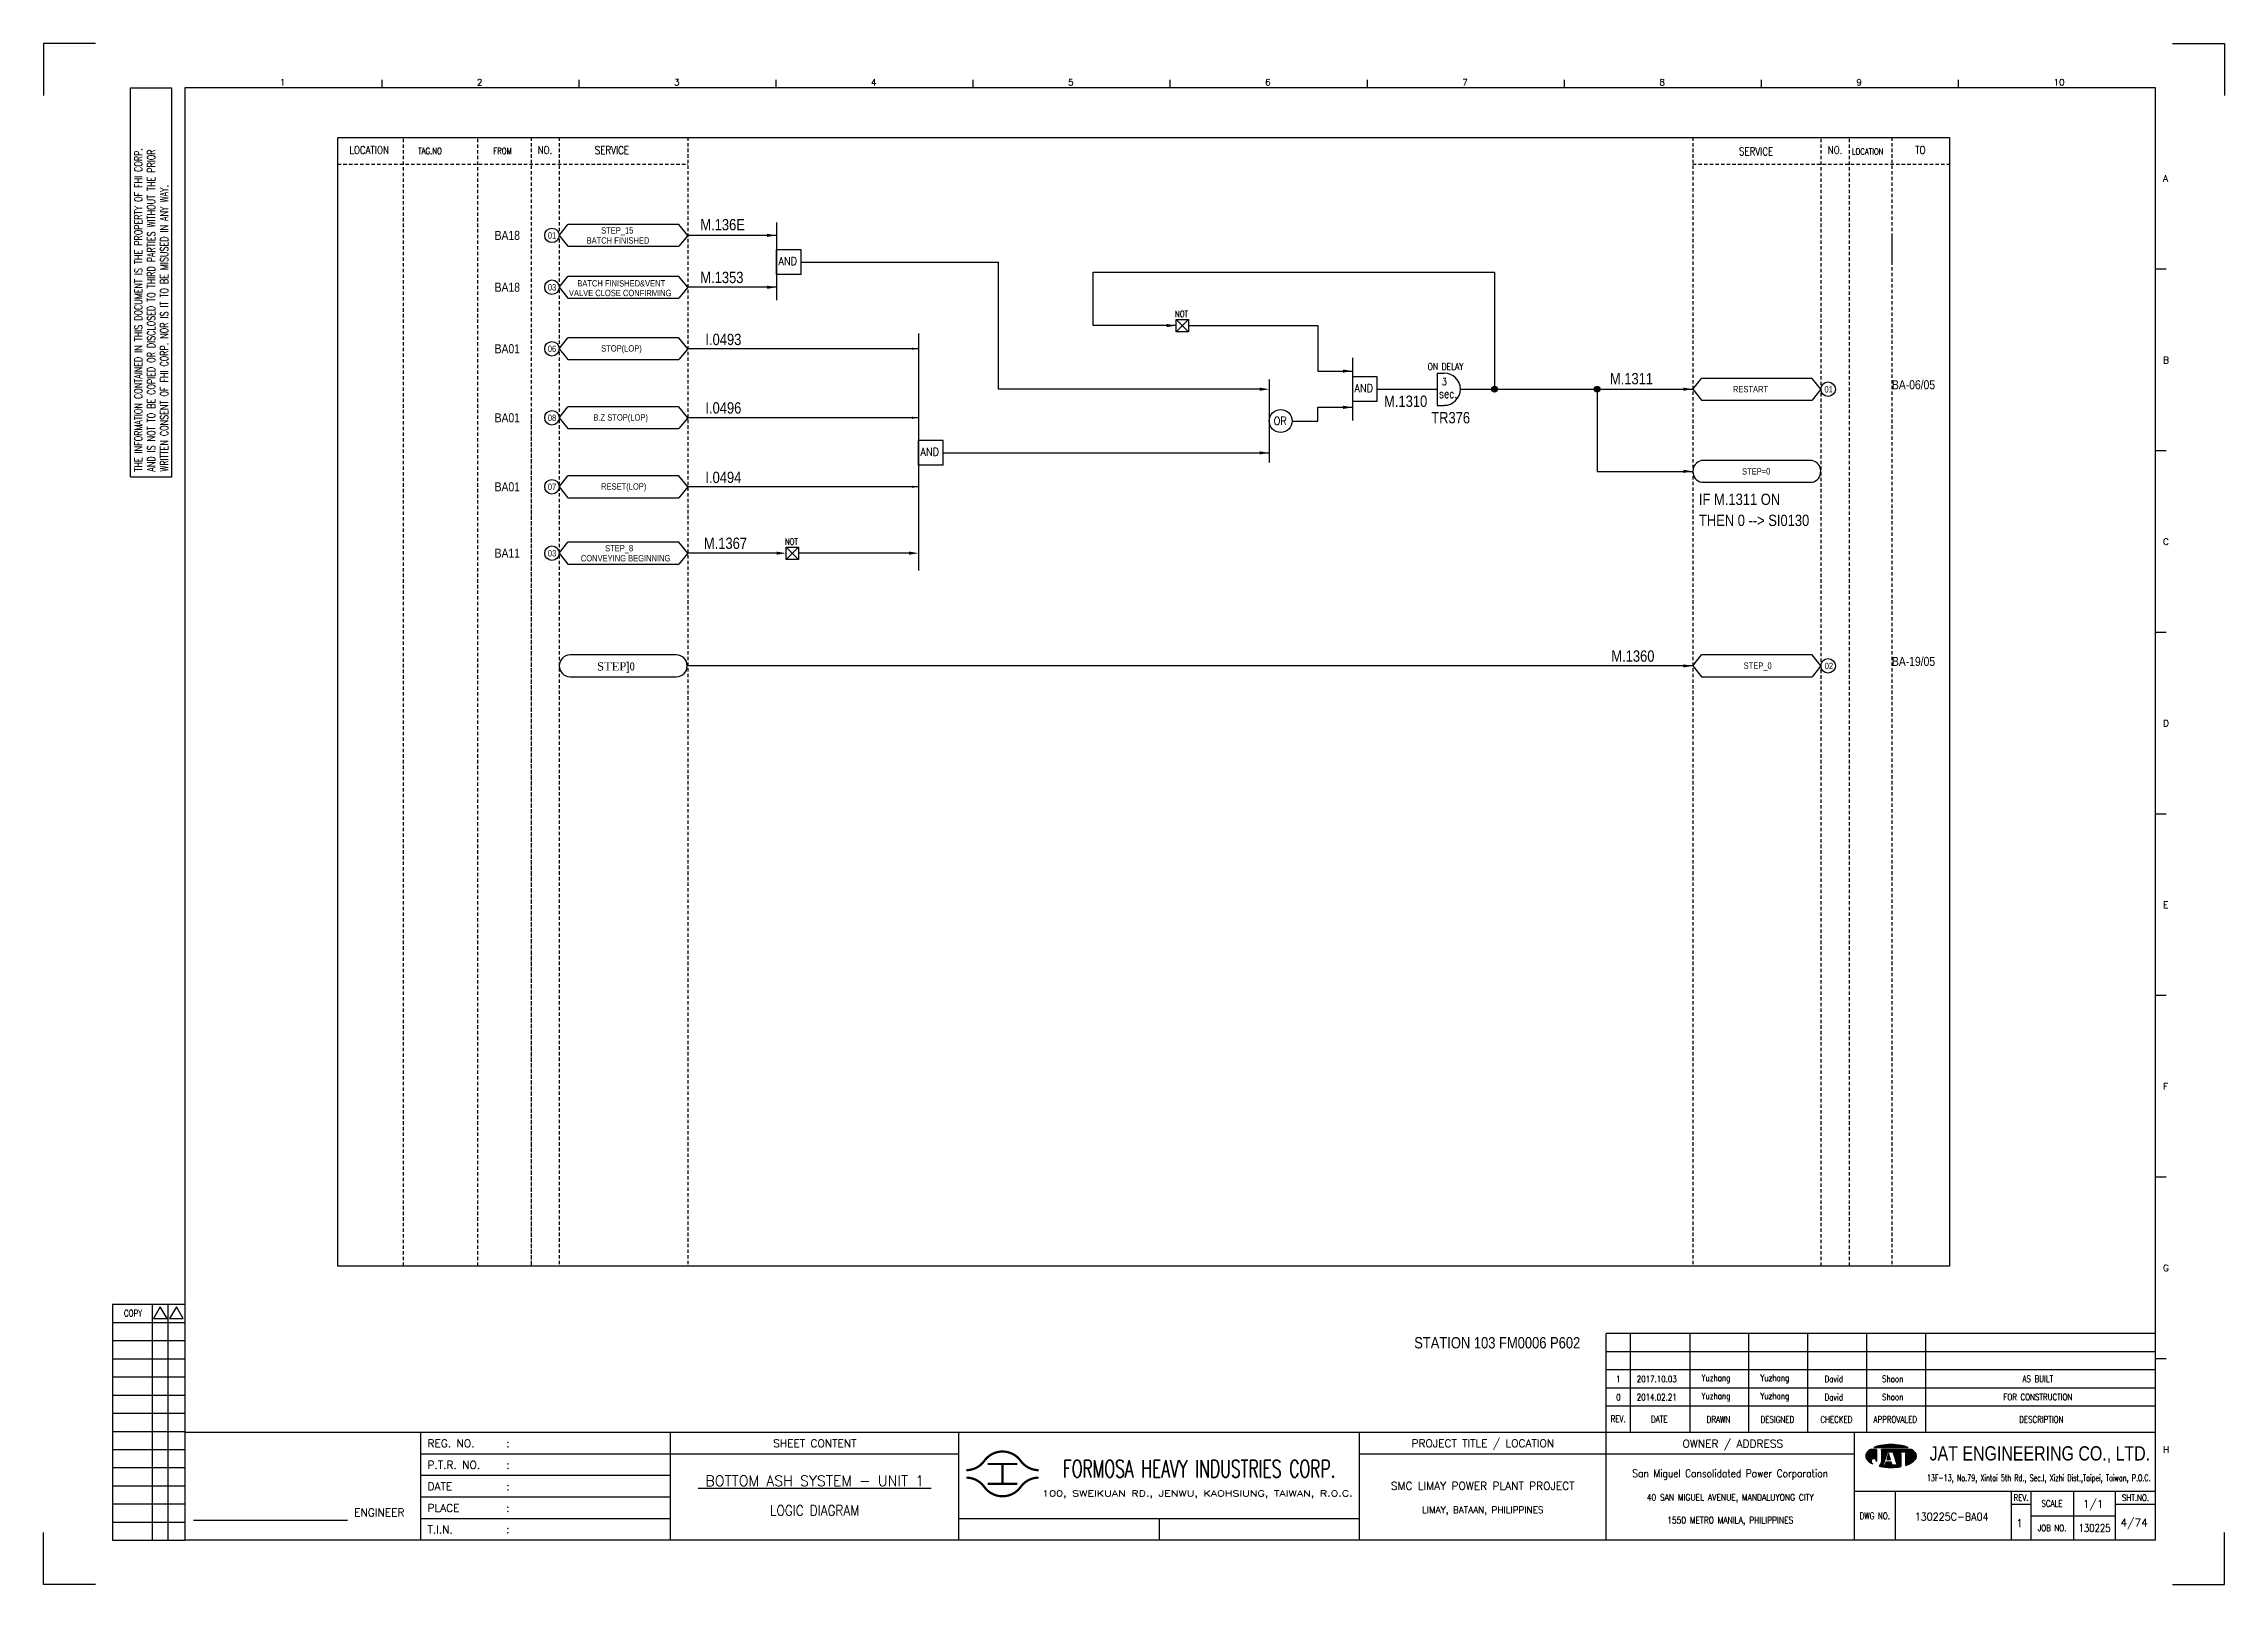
# Model space of a CAD drawing. Extents: x 1014 to 1980, y -77 to 606.
import ezdxf
from ezdxf.enums import TextEntityAlignment as Align

# ---------------------------------------------------------------- set-up
doc = ezdxf.new("R2010")
doc.units = 0
doc.header["$MEASUREMENT"] = 0
doc.linetypes.add('HIDDEN', pattern=[4, 1.5, -1, 1.5])
doc.layers.get('0').update_dxf_attribs({"linetype": 'CONTINUOUS'})
doc.layers.get('DEFPOINTS').update_dxf_attribs({"linetype": 'CONTINUOUS'})
for name, color, linetype in [('B_DIM', 7, 'CONTINUOUS'), ('CON', 4, 'CONTINUOUS'), ('DCS', 7, 'CONTINUOUS'), ('DIM', 3, 'CONTINUOUS'), ('HID', 2, 'HIDDEN'), ('T', 2, 'CONTINUOUS'), ('TEXT', 7, 'CONTINUOUS'), ('圖框CON', 4, 'CONTINUOUS'), ('圖框DIM', 3, 'CONTINUOUS'), ('框線', 6, 'CONTINUOUS')]:
    doc.layers.add(name, color=color, linetype=linetype)
doc.styles.add('AEH', font='simplex', dxfattribs={"width": 0.8, "bigfont": 'ae'})
doc.styles.add('DAYUKP', font='complex', dxfattribs={"bigfont": 'DAYUKP.SHX'})
doc.styles.add('E2', font='simplex.shx', dxfattribs={"height": 2})
doc.styles.add('E3', font='simplex.shx', dxfattribs={"height": 3})
doc.styles.add('E4', font='simplex.shx', dxfattribs={"height": 4})
doc.styles.add('ROMANS', font='romans', dxfattribs={"width": 0.8})
doc.styles.get("Standard").update_dxf_attribs({"font": 'kaiu.ttf'})
doc.styles.add('style3', font='ARIALN.TTF')
doc.styles.add('WMF-Arial0', font='arial.ttf')
doc.dimstyles.get("Standard").update_dxf_attribs({"dimtxt": 0.18, "dimasz": 0.18, "dimexe": 0.18, "dimexo": 0.0625, "dimgap": 0.09, "dimtad": 0, "dimtih": 1, "dimtoh": 1, "dimdec": 4, "dimzin": 0, "dimdsep": 46, "dimtxsty": 'STANDARD', "dimcen": 0.09, "dimadec": 0, "dimazin": 0, "dimtfac": 1, "dimtdec": 4, "dimtofl": 0, "dimtmove": 0, "dimatfit": 3, "dimfxl": 1, "dimtolj": 1, "dimtzin": 0, "dimarcsym": 0})

msp = doc.modelspace()

# ---------------------------------------------------------------- texts
at = {"layer": 'CON', "style": 'ROMANS', "width": 0.8}
for s, height, p in [('LOCATION', 3.5, (1158.03, 558.44)), ('NO.', 3.5, (1235.92, 558.44)), ('SERVICE', 3.5, (1265.57, 558.36)), ('SERVICE', 3.5, (1772.39, 557.82)), ('NO.', 3.5, (1807.35, 558.44)), ('TO', 3.5, (1845.15, 558.44)), ('3', 3.02, (1634.31, 455.89)), ('sec.', 3.78, (1635.98, 450.51))]:
    msp.add_text(s, height=height, dxfattribs=at).set_placement(p, align=Align.MIDDLE)
at = {"layer": 'CON', "style": 'ROMANS'}
for s, height, width, p in [('TAG.NO', 2.8, 0.8, (1179.76, 555.79)), ('FROM', 2.8, 0.8, (1213.02, 555.79)), ('LOCATION', 2.8, 0.8, (1814.79, 555.54)), ('AND', 3.5, 0.9, (1339.3, 506.46)), ('NOT', 2.8, 0.8, (1515.01, 483.62)), ('ON DELAY', 3.024, 0.8, (1626.91, 460.12)), ('AND', 3.5, 0.9, (1594.45, 450.2)), ('OR', 3.5, 0.9, (1558.72, 435.69)), ('AND', 3.5, 0.9, (1402.22, 422.02)), ('NOT', 2.8, 0.8, (1342.17, 382.84))]:
    msp.add_text(s, height=height, dxfattribs=dict(at, width=width)).set_placement(p, align=Align.BOTTOM_LEFT)
at = {"layer": 'CON', "style": 'style3'}
for s, p in [('BA18', (1213.63, 520.64)), ('BA18', (1213.63, 497.68)), ('BA01', (1213.63, 470.43)), ('BA01', (1213.63, 439.87)), ('BA01', (1213.63, 409.31)), ('BA11', (1213.63, 379.91))]:
    msp.add_text(s, height=4, dxfattribs=at).set_placement(p, align=Align.MIDDLE_LEFT)
for s, p in [('01', (1237.19, 518.36)), ('STEP_15', (1260.8, 520.61)), ('BATCH FINISHED', (1254.35, 516.14)), ('03', (1237.19, 495.4)), ('VALVE CLOSE CONFIRMING', (1246.53, 492.88)), ('BATCH FINISHED&VENT ', (1250.23, 497.17)), ('06', (1237.19, 468.15)), ('STOP(LOP)', (1260.8, 468.35)), ('RESTART', (1762.13, 450.31)), ('01', (1802.66, 450.24)), ('08', (1237.19, 437.59)), ('B.Z STOP(LOP)', (1257.4, 437.78)), ('STEP=0', (1766.16, 413.91)), ('07', (1237.19, 407.03)), ('RESET(LOP)', (1260.8, 407.22)), ('03', (1237.19, 377.63)), ('CONVEYING BEGINNING', (1251.81, 375.42)), ('STEP_8', (1262.57, 379.88)), ('STEP_0', (1766.86, 327.88)), ('02', (1802.77, 327.73))]:
    msp.add_text(s, height=2.8, dxfattribs=at).set_placement(p, align=Align.BOTTOM_LEFT)
for s, p in [('BA-06/05', (1832.55, 452.49)), ('BA-19/05', (1832.55, 329.99))]:
    msp.add_text(s, height=4, dxfattribs=at).set_placement(p)
at = {"layer": 'CON', "insert": (1259.01, 331.64), "char_height": 3.675, "width": 21.98, "attachment_point": 1, "style": 'style3'}
msp.add_mtext('{\\f@Batang|b0|i0|c0|p18;STEP\\fUniversalMath1 BT|b0|i0|c2|p16;]\\f細明體|b0|i0|c136|p49;0}', dxfattribs=at)
at = {"layer": 'DCS', "linetype": 'ByBlock', "style": 'style3'}
for s, p in [('M.136E', (1304.73, 522.88)), ('M.1353', (1304.73, 499.53)), ('I.0493', (1306.98, 472.07)), ('M.1311', (1707.62, 454.68)), ('I.0496', (1306.98, 441.74)), ('M.1310', (1607.61, 444.69)), ('TR376', (1628.48, 437.42)), ('I.0494', (1306.98, 410.98)), ('IF M.1311 ON', (1747.06, 401.26)), ('THEN 0 --> SI0130', (1747.06, 391.94)), ('M.1367', (1306.31, 381.8)), ('M.1360', (1708.26, 331.85)), ('STATION 103 FM0006 P602', (1620.95, 27.78))]:
    msp.add_text(s, height=5, dxfattribs=at).set_placement(p)
at = {"layer": 'T', "style": 'AEH', "width": 0.8}
for s, height, p in [('1', 2.87, (1711.36, 14.19)), ('2017.10.03', 2.871, (1728.37, 14.22)), ('Yuzhang', 2.871, (1754.57, 14.3)), ('Yuzhang', 2.871, (1780.68, 14.3)), ('David', 2.871, (1806.79, 14.3)), ('Shoon', 2.871, (1832.91, 14.3)), ('AS BUILT', 2.871, (1897.18, 14.3)), ('0', 2.87, (1711.36, 6.15)), ('2014.02.21', 2.871, (1728.37, 6.18)), ('Yuzhang', 2.871, (1754.57, 6.26)), ('Yuzhang', 2.871, (1780.68, 6.26)), ('David', 2.871, (1806.79, 6.26)), ('Shoon', 2.871, (1832.91, 6.26)), ('FOR CONSTRUCTION', 2.8714, (1897.18, 6.26))]:
    msp.add_text(s, height=height, dxfattribs=at).set_placement(p, align=Align.MIDDLE)
at = {"layer": 'TEXT', "color": 2, "style": 'E3', "width": 0.8}
msp.add_text('130225', height=3.446, dxfattribs=at).set_placement((1922.31, -51.76), align=Align.MIDDLE_CENTER)

# ---------------------------------------------------------------- blocks, each defined once
blk = doc.blocks.new('LEADER')
at = {"layer": 'CON'}
blk.add_solid([(0.85, -0.57), (0.85, -1.57), (3.85, -1.07)], dxfattribs=at)
blk = doc.blocks.new('Sht_Cont_T3')
at = {"layer": 'TEXT', "color": 3, "linetype": 'Continuous', "style": 'E4'}
for tag, p in [('$SHT_CONT_L1$', (55.63, 24.91)), ('$SHT_CONT_L2$', (55.63, 16.61)), ('$SHT_CONT_L3$', (55.63, 8.3))]:
    blk.add_attdef(tag, text='', height=4, dxfattribs=at).set_placement(p, align=Align.MIDDLE)
blk = doc.blocks.new('1880-TITLE_BLK')
at = {"layer": 'TEXT', "color": 2, "linetype": 'Continuous', "style": 'E3'}
for tag, p in [('DWG_NO', (736.41, 26.44)), ('REV', (762.59, 23.97)), ('SCALE', (790.95, 31.17)), ('SHT_NO', (806.74, 23.97))]:
    blk.add_attdef(tag, text='', height=3, dxfattribs=at).set_placement(p, align=Align.MIDDLE)
at = {"layer": 'TEXT', "linetype": 'Continuous', "style": 'E2', "width": 0.6}
for tag, p in [('REV_DATE', (418.65, 19.76)), ('APPR_DATE', (492.93, 19.76))]:
    blk.add_attdef(tag, text='', height=2, dxfattribs=at).set_placement(p, align=Align.MIDDLE_LEFT)
blk = doc.blocks.new('1')
at = {"ltscale": 500, "const_width": 0.99}
blk.add_lwpolyline([(1686.83, 57.65, -0.241531), (1678.79, 61.78, 0.512989), (1662.7, 61.78, -0.241531), (1654.66, 57.65, -0.241531)], format="xyb", dxfattribs=at)
for points in [[(1664.14, 60.4), (1677.35, 60.4)], [(1670.74, 60.4), (1670.74, 51.6)], [(1664.14, 51.6), (1677.35, 51.6)]]:
    blk.add_lwpolyline(points, dxfattribs=at)
at = {"const_width": 0.99}
blk.add_lwpolyline([(1686.83, 54.35, 0.241531), (1678.79, 50.22, -0.512989), (1662.7, 50.22, 0.241531), (1654.66, 54.35, 0.241531)], format="xyb", dxfattribs=at)
at = {"layer": 'B_DIM'}
for p, q in [((2181.53, 118.11), (1938.08, 118.11)), ((1938.08, 74.29), (1938.08, 118.11)), ((1948.92, 74.29), (1948.92, 118.11)), ((1975.28, 74.29), (1975.28, 118.11)), ((2001.39, 74.29), (2001.39, 118.11)), ((2027.5, 74.29), (2027.5, 118.11)), ((2053.62, 74.29), (2053.62, 118.11)), ((2079.73, 74.29), (2079.73, 118.11)), ((2181.53, 110.07), (1938.08, 110.07)), ((1938.08, 77.93), (1938.08, 104.33)), ((2181.53, 102.03), (1938.08, 102.03)), ((2181.53, 93.99), (1938.08, 93.99)), ((2181.53, 85.95), (1938.08, 85.95))]:
    blk.add_line(p, q, dxfattribs=at)
at = {"layer": 'CON'}
for points in [[(1523.67, 26.6), (1523.67, 74.29)], [(1651.45, 26.6), (1651.45, 74.29)]]:
    blk.add_lwpolyline(points, dxfattribs=at)
at = {"layer": 'CON', "ltscale": 500}
for points in [[(1523.67, 64.75), (1413.11, 64.75)], [(1651.45, 64.75), (1523.67, 64.75)], [(1523.67, 55.22), (1413.11, 55.22)], [(1523.67, 45.69), (1413.11, 45.69)], [(1523.67, 36.15), (1413.11, 36.15)]]:
    blk.add_lwpolyline(points, dxfattribs=at)
at = {"layer": 'DEFPOINTS'}
for points in [[(1268.99, 689.33), (1246.02, 689.33), (1246.02, 666.36)], [(2189, 689.33), (2211.97, 689.33), (2211.97, 666.36)], [(1268.99, 7.08), (1246.02, 7.08), (1246.02, 30.05)], [(2189, 7.08), (2211.97, 7.08), (2211.97, 30.05)]]:
    blk.add_lwpolyline(points, dxfattribs=at)
at = {"layer": 'DIM'}
for p, q in [((1276.46, 131.12), (1276.46, 26.6)), ((1276.46, 131.12), (1308.62, 131.12)), ((1294.26, 26.6), (1294.26, 131.12)), ((1301.15, 26.6), (1301.15, 131.12)), ((1276.46, 123.08), (1308.62, 123.08)), ((1276.46, 115.04), (1308.62, 115.04)), ((1276.46, 107), (1308.62, 107)), ((1276.46, 98.96), (1308.62, 98.96)), ((1276.46, 90.92), (1308.62, 90.92)), ((1276.46, 82.88), (1308.62, 82.88)), ((1276.46, 74.84), (1308.62, 74.84)), ((1276.46, 66.8), (1308.62, 66.8)), ((1276.46, 58.76), (1308.62, 58.76)), ((1276.46, 50.72), (1308.62, 50.72)), ((1276.46, 42.68), (1308.62, 42.68)), ((1276.46, 34.64), (1308.62, 34.64)), ((1276.46, 26.6), (1308.62, 26.6))]:
    blk.add_line(p, q, dxfattribs=at)
for points in [[(1297.7, 129.98), (1294.72, 124.81), (1300.69, 124.81)], [(1304.83, 129.98), (1301.84, 124.81), (1307.81, 124.81)]]:
    blk.add_lwpolyline(points, close=True, dxfattribs=at)
at = {"layer": 'T', "lineweight": -3}
for p, q in [((2056.73, 67.67), (2071.93, 67.67)), ((2057.91, 66.87), (2055.21, 66.87)), ((2057.91, 66.87), (2057.91, 61.52)), ((2073.45, 66.87), (2060.05, 66.87)), ((2060.05, 66.33), (2060.05, 66.87)), ((2060.05, 66.87), (2060.05, 61.23)), ((2061.8, 63.05), (2060.05, 61.24)), ((2060.85, 59.91), (2062.72, 65.8)), ((2061.65, 59.91), (2060.85, 59.91)), ((2062.08, 61.25), (2061.65, 59.91)), ((2064.44, 61.25), (2062.08, 61.25)), ((2063.26, 65), (2062.41, 62.32)), ((2062.41, 62.32), (2064.1, 62.32)), ((2062.72, 65.8), (2065.13, 65.8)), ((2064.1, 62.32), (2063.26, 65)), ((2063.79, 65.8), (2065.13, 65.8)), ((2064.86, 59.91), (2064.44, 61.25)), ((2067, 59.91), (2064.86, 59.91)), ((2065.13, 65.8), (2067, 59.91)), ((2066.74, 65.8), (2072.62, 65.8)), ((2066.74, 65), (2066.74, 65.8)), ((2068.61, 65), (2066.74, 65)), ((2068.61, 65), (2068.61, 59.21)), ((2072.62, 65), (2070.75, 65)), ((2070.75, 65), (2070.75, 59.74)), ((2072.62, 65.8), (2072.62, 65))]:
    blk.add_line(p, q, dxfattribs=at)
at = {"layer": 'T', "color": 0, "lineweight": -3}
for p, q in [((2056.94, 67.67), (2057.09, 67.82)), ((2057.16, 67.67), (2057.44, 67.95)), ((2057.39, 67.67), (2057.78, 68.07)), ((2057.61, 67.67), (2058.11, 68.18)), ((2057.83, 67.67), (2058.43, 68.27)), ((2058.05, 67.67), (2058.73, 68.35)), ((2058.27, 67.67), (2059.03, 68.43)), ((2058.49, 67.67), (2059.32, 68.49)), ((2058.72, 67.67), (2059.6, 68.55)), ((2058.94, 67.67), (2059.87, 68.6)), ((2059.16, 67.67), (2060.14, 68.65)), ((2059.38, 67.67), (2060.41, 68.7)), ((2059.6, 67.67), (2060.67, 68.74)), ((2059.82, 67.67), (2060.93, 68.77)), ((2060.05, 67.67), (2061.18, 68.81)), ((2060.27, 67.67), (2061.44, 68.84)), ((2060.49, 67.67), (2061.69, 68.87)), ((2060.71, 67.67), (2061.93, 68.89)), ((2060.93, 67.67), (2062.18, 68.91)), ((2061.15, 67.67), (2062.42, 68.93)), ((2061.38, 67.67), (2062.66, 68.95)), ((2061.6, 67.67), (2062.89, 68.97)), ((2061.82, 67.67), (2063.13, 68.98)), ((2062.04, 67.67), (2063.36, 68.99)), ((2062.26, 67.67), (2063.59, 69)), ((2062.48, 67.67), (2063.82, 69)), ((2062.71, 67.67), (2064.04, 69.01)), ((2062.93, 67.67), (2064.27, 69.01)), ((2063.15, 67.67), (2064.49, 69.01)), ((2063.37, 67.67), (2064.71, 69.01)), ((2063.59, 67.67), (2064.92, 69)), ((2063.81, 67.67), (2065.14, 69)), ((2064.04, 67.67), (2065.35, 68.99)), ((2064.26, 67.67), (2065.56, 68.98)), ((2064.48, 67.67), (2065.78, 68.97)), ((2064.7, 67.67), (2065.98, 68.95)), ((2064.92, 67.67), (2066.19, 68.94)), ((2065.14, 67.67), (2066.4, 68.92)), ((2065.37, 67.67), (2066.6, 68.9)), ((2065.59, 67.67), (2066.8, 68.88)), ((2065.81, 67.67), (2067, 68.86)), ((2066.03, 67.67), (2067.2, 68.84)), ((2066.25, 67.67), (2067.4, 68.82)), ((2066.47, 67.67), (2067.6, 68.79)), ((2066.7, 67.67), (2067.79, 68.77)), ((2066.92, 67.67), (2067.98, 68.74)), ((2067.14, 67.67), (2068.18, 68.71)), ((2067.36, 67.67), (2068.37, 68.68)), ((2067.58, 67.67), (2068.56, 68.64)), ((2067.81, 67.67), (2068.75, 68.61)), ((2068.03, 67.67), (2068.93, 68.58)), ((2068.25, 67.67), (2069.12, 68.54)), ((2068.47, 67.67), (2069.3, 68.5)), ((2068.69, 67.67), (2069.48, 68.46)), ((2068.91, 67.67), (2069.66, 68.42)), ((2069.14, 67.67), (2069.84, 68.37)), ((2069.36, 67.67), (2070.01, 68.33)), ((2069.58, 67.67), (2070.19, 68.28)), ((2069.8, 67.67), (2070.36, 68.23)), ((2070.02, 67.67), (2070.53, 68.18)), ((2070.24, 67.67), (2070.7, 68.13)), ((2070.47, 67.67), (2070.87, 68.07)), ((2070.69, 67.67), (2071.03, 68.02)), ((2070.91, 67.67), (2071.2, 67.96)), ((2071.13, 67.67), (2071.36, 67.9)), ((2071.35, 67.67), (2071.52, 67.84)), ((2071.57, 67.67), (2071.68, 67.77)), ((2071.8, 67.67), (2071.83, 67.71)), ((2053.09, 63.82), (2056.14, 66.87)), ((2053.09, 64.04), (2055.92, 66.87)), ((2053.11, 63.62), (2056.36, 66.87)), ((2053.12, 64.29), (2055.7, 66.87)), ((2053.14, 63.43), (2056.58, 66.87)), ((2053.18, 63.25), (2056.8, 66.87)), ((2053.18, 64.57), (2055.47, 66.87)), ((2053.24, 63.08), (2057.03, 66.87)), ((2053.29, 64.91), (2055.25, 66.87)), ((2053.3, 62.92), (2057.25, 66.87)), ((2053.37, 62.77), (2057.47, 66.87)), ((2053.45, 62.63), (2057.69, 66.87)), ((2053.54, 62.5), (2057.91, 66.86)), ((2053.61, 65.45), (2054.47, 66.31)), ((2053.64, 62.37), (2057.91, 66.64)), ((2053.74, 62.25), (2057.91, 66.42)), ((2053.84, 62.14), (2057.91, 66.2)), ((2053.95, 62.02), (2057.91, 65.98)), ((2054.07, 61.91), (2057.91, 65.75)), ((2054.18, 61.8), (2057.91, 65.53)), ((2054.29, 61.7), (2057.91, 65.31)), ((2054.41, 61.59), (2057.91, 65.09)), ((2054.53, 61.49), (2057.91, 64.87)), ((2054.65, 61.39), (2057.91, 64.65)), ((2054.78, 61.29), (2055.59, 62.11)), ((2054.9, 61.2), (2055.48, 61.77)), ((2055.03, 61.11), (2055.46, 61.53)), ((2055.16, 61.01), (2055.47, 61.33)), ((2055.3, 60.93), (2055.52, 61.15)), ((2055.43, 60.84), (2055.59, 60.99)), ((2055.57, 60.76), (2055.67, 60.85)), ((2055.71, 60.67), (2055.76, 60.73)), ((2055.85, 60.59), (2055.88, 60.62)), ((2056, 60.52), (2056, 60.52)), ((2056.12, 62.63), (2057.91, 64.42)), ((2056.14, 60.44), (2056.14, 60.44)), ((2056.46, 62.75), (2057.91, 64.2)), ((2056.7, 62.77), (2057.91, 63.98)), ((2056.9, 62.75), (2057.91, 63.76)), ((2057.08, 62.71), (2057.91, 63.54)), ((2057.23, 62.64), (2057.91, 63.32)), ((2057.37, 62.56), (2057.91, 63.09)), ((2057.5, 62.46), (2057.91, 62.87)), ((2057.61, 62.35), (2057.91, 62.65)), ((2057.7, 62.23), (2057.91, 62.43)), ((2057.79, 62.09), (2057.91, 62.21)), ((2057.85, 61.93), (2057.91, 61.99)), ((2057.89, 61.75), (2057.91, 61.76)), ((2057.91, 61.54), (2057.91, 61.55)), ((2059.09, 59.4), (2061.43, 61.74)), ((2059.28, 59.36), (2061.33, 61.42)), ((2059.46, 59.32), (2061.23, 61.09)), ((2059.64, 59.29), (2061.12, 60.77)), ((2059.83, 59.25), (2061.02, 60.44)), ((2059.86, 60.39), (2061.54, 62.07)), ((2059.98, 60.73), (2061.64, 62.39)), ((2060.02, 59.22), (2060.92, 60.12)), ((2060.03, 61), (2061.74, 62.72)), ((2060.05, 63.24), (2063.68, 66.87)), ((2060.05, 63.46), (2063.46, 66.87)), ((2060.05, 63.68), (2063.23, 66.87)), ((2060.05, 63.9), (2063.01, 66.87)), ((2060.05, 64.13), (2062.79, 66.87)), ((2060.05, 64.35), (2062.57, 66.87)), ((2060.05, 64.57), (2062.35, 66.87)), ((2060.05, 64.79), (2062.13, 66.87)), ((2060.05, 65.01), (2061.9, 66.87)), ((2060.05, 65.23), (2061.68, 66.87)), ((2060.05, 65.46), (2061.46, 66.87)), ((2060.05, 66.12), (2060.79, 66.87)), ((2060.05, 66.34), (2060.57, 66.87)), ((2060.05, 66.56), (2060.35, 66.87)), ((2060.05, 66.79), (2060.13, 66.87)), ((2060.05, 65.68), (2061.24, 66.87)), ((2060.05, 65.9), (2061.02, 66.87)), ((2060.05, 63.02), (2062.67, 65.64)), ((2060.05, 62.8), (2062.57, 65.32)), ((2060.05, 62.57), (2062.47, 64.99)), ((2060.05, 62.35), (2062.36, 64.67)), ((2060.05, 62.13), (2062.26, 64.34)), ((2060.05, 61.91), (2062.16, 64.02)), ((2060.05, 61.69), (2062.05, 63.69)), ((2060.05, 61.46), (2061.95, 63.37)), ((2060.05, 61.24), (2060.05, 61.24)), ((2060.21, 59.19), (2060.93, 59.91)), ((2060.4, 59.16), (2061.15, 59.91)), ((2060.59, 59.13), (2061.38, 59.91)), ((2060.78, 59.1), (2061.6, 59.91)), ((2060.98, 59.07), (2063.16, 61.25)), ((2061.17, 59.04), (2063.38, 61.25)), ((2061.37, 59.02), (2063.6, 61.25)), ((2061.57, 59), (2063.82, 61.25)), ((2061.68, 59.99), (2062.94, 61.25)), ((2061.77, 58.97), (2064.04, 61.25)), ((2061.78, 60.32), (2062.71, 61.25)), ((2061.88, 60.64), (2062.49, 61.25)), ((2061.97, 58.95), (2064.27, 61.25)), ((2061.99, 60.96), (2062.27, 61.25)), ((2062.17, 58.94), (2064.45, 61.21)), ((2062.38, 58.92), (2064.51, 61.05)), ((2062.45, 62.32), (2063.71, 63.57)), ((2062.5, 62.58), (2063.65, 63.74)), ((2062.58, 58.9), (2064.56, 60.88)), ((2062.6, 62.91), (2063.6, 63.91)), ((2062.68, 62.32), (2063.76, 63.4)), ((2062.7, 63.23), (2063.55, 64.08)), ((2062.79, 58.89), (2064.61, 60.71)), ((2062.8, 63.56), (2063.49, 64.25)), ((2062.83, 65.8), (2063.9, 66.87)), ((2062.9, 62.32), (2063.81, 63.24)), ((2062.91, 63.88), (2063.44, 64.42)), ((2063, 58.88), (2064.67, 60.54)), ((2063.01, 64.2), (2063.39, 64.58)), ((2063.05, 65.8), (2064.12, 66.87)), ((2063.11, 64.53), (2063.33, 64.75)), ((2063.12, 62.32), (2063.87, 63.07)), ((2063.21, 64.85), (2063.28, 64.92)), ((2063.21, 58.87), (2064.72, 60.37)), ((2063.27, 65.8), (2064.34, 66.87)), ((2063.34, 62.32), (2063.92, 62.9)), ((2063.43, 58.86), (2064.77, 60.2)), ((2063.49, 65.8), (2064.56, 66.87)), ((2063.56, 62.32), (2063.97, 62.73)), ((2063.64, 58.85), (2064.82, 60.03)), ((2063.72, 65.8), (2064.79, 66.87)), ((2063.78, 62.32), (2064.03, 62.56)), ((2063.86, 58.85), (2064.92, 59.91)), ((2063.94, 65.8), (2065.01, 66.87)), ((2064.01, 62.32), (2064.08, 62.39)), ((2064.08, 58.84), (2065.15, 59.91)), ((2064.16, 65.8), (2065.23, 66.87)), ((2064.3, 58.84), (2065.37, 59.91)), ((2064.38, 65.8), (2065.45, 66.87)), ((2064.52, 58.84), (2065.59, 59.91)), ((2064.6, 65.8), (2065.67, 66.87)), ((2064.74, 58.85), (2065.81, 59.91)), ((2064.82, 65.8), (2065.89, 66.87)), ((2064.97, 58.85), (2066.03, 59.91)), ((2065.05, 65.8), (2066.12, 66.87)), ((2065.16, 65.69), (2066.34, 66.87)), ((2065.2, 58.86), (2066.25, 59.91)), ((2065.22, 65.53), (2066.56, 66.87)), ((2065.27, 65.36), (2066.78, 66.87)), ((2065.32, 65.19), (2067, 66.87)), ((2065.38, 65.02), (2067.22, 66.87)), ((2065.43, 64.85), (2067.45, 66.87)), ((2065.43, 58.87), (2066.48, 59.91)), ((2065.48, 64.69), (2067.67, 66.87)), ((2065.54, 64.52), (2066.74, 65.71)), ((2065.59, 64.35), (2066.74, 65.49)), ((2065.65, 64.18), (2066.74, 65.27)), ((2065.66, 58.88), (2066.7, 59.91)), ((2065.7, 64.01), (2066.74, 65.05)), ((2065.75, 63.84), (2066.9, 65)), ((2065.81, 63.68), (2067.12, 65)), ((2065.86, 63.51), (2067.35, 65)), ((2065.9, 58.89), (2066.92, 59.91)), ((2065.91, 63.34), (2067.57, 65)), ((2065.97, 63.17), (2067.79, 65)), ((2066.02, 63), (2068.01, 65)), ((2066.07, 62.84), (2068.23, 65)), ((2066.13, 62.67), (2068.46, 65)), ((2066.14, 58.91), (2068.61, 61.38)), ((2066.18, 62.5), (2068.61, 64.93)), ((2066.23, 62.33), (2068.61, 64.71)), ((2066.29, 62.16), (2068.61, 64.48)), ((2066.34, 61.99), (2068.61, 64.26)), ((2066.38, 58.93), (2068.61, 61.16)), ((2066.39, 61.83), (2068.61, 64.04)), ((2066.45, 61.66), (2068.61, 63.82)), ((2066.5, 61.49), (2068.61, 63.6)), ((2066.56, 61.32), (2068.61, 63.38)), ((2066.61, 61.15), (2068.61, 63.15)), ((2066.62, 58.95), (2068.61, 60.94)), ((2066.66, 60.99), (2068.61, 62.93)), ((2066.72, 60.82), (2068.61, 62.71)), ((2066.77, 60.65), (2068.61, 62.49)), ((2066.82, 65.8), (2067.89, 66.87)), ((2066.82, 60.48), (2068.61, 62.27)), ((2066.87, 58.97), (2068.61, 60.72)), ((2066.88, 60.31), (2068.61, 62.05)), ((2066.93, 60.14), (2068.61, 61.82)), ((2066.98, 59.98), (2068.61, 61.6)), ((2067.04, 65.8), (2068.11, 66.87)), ((2067.11, 59), (2068.61, 60.49)), ((2067.26, 65.8), (2068.33, 66.87)), ((2067.37, 59.03), (2068.61, 60.27)), ((2067.48, 65.8), (2068.55, 66.87)), ((2067.62, 59.06), (2068.61, 60.05)), ((2067.71, 65.8), (2068.78, 66.87)), ((2067.88, 59.1), (2068.61, 59.83)), ((2067.93, 65.8), (2069, 66.87)), ((2068.14, 59.14), (2068.61, 59.61)), ((2068.15, 65.8), (2069.22, 66.87)), ((2068.37, 65.8), (2069.44, 66.87)), ((2068.4, 59.18), (2068.61, 59.38)), ((2068.59, 65.8), (2069.66, 66.87)), ((2068.81, 65.8), (2069.88, 66.87)), ((2069.04, 65.8), (2070.11, 66.87)), ((2069.26, 65.8), (2070.33, 66.87)), ((2069.48, 65.8), (2070.55, 66.87)), ((2069.7, 65.8), (2070.77, 66.87)), ((2069.92, 65.8), (2070.99, 66.87)), ((2070.14, 65.8), (2071.21, 66.87)), ((2070.37, 65.8), (2071.44, 66.87)), ((2070.59, 65.8), (2071.66, 66.87)), ((2070.75, 63.08), (2074.07, 66.4)), ((2070.75, 62.86), (2074.19, 66.3)), ((2070.75, 62.63), (2074.31, 66.2)), ((2070.75, 62.41), (2074.43, 66.09)), ((2070.75, 62.19), (2074.54, 65.98)), ((2070.75, 61.97), (2074.66, 65.87)), ((2070.75, 61.75), (2074.77, 65.76)), ((2070.75, 61.53), (2074.87, 65.65)), ((2070.75, 61.3), (2074.98, 65.53)), ((2070.75, 61.08), (2075.08, 65.41)), ((2070.75, 60.86), (2075.17, 65.28)), ((2070.75, 60.64), (2075.25, 65.14)), ((2070.75, 63.96), (2071.78, 65)), ((2070.75, 63.74), (2072, 65)), ((2070.75, 63.52), (2072.22, 65)), ((2070.75, 63.3), (2072.45, 65)), ((2070.75, 64.41), (2071.34, 65)), ((2070.75, 64.19), (2071.56, 65)), ((2070.75, 64.85), (2070.89, 65)), ((2070.75, 64.63), (2071.12, 65)), ((2070.75, 60.42), (2075.33, 64.99)), ((2070.75, 60.2), (2075.39, 64.84)), ((2070.75, 59.97), (2075.45, 64.67)), ((2070.75, 59.75), (2075.5, 64.5)), ((2070.81, 65.8), (2071.88, 66.87)), ((2071.03, 65.8), (2072.1, 66.87)), ((2071.07, 59.85), (2075.53, 64.32)), ((2071.25, 65.8), (2072.32, 66.87)), ((2071.42, 59.97), (2075.56, 64.12)), ((2071.47, 65.8), (2072.54, 66.87)), ((2071.7, 65.8), (2072.77, 66.87)), ((2071.78, 60.12), (2075.57, 63.9)), ((2071.92, 65.8), (2072.99, 66.87)), ((2072.14, 65.8), (2073.21, 66.87)), ((2072.17, 60.28), (2075.55, 63.67)), ((2072.36, 65.8), (2073.43, 66.87)), ((2072.58, 65.8), (2073.57, 66.78)), ((2072.59, 60.48), (2075.51, 63.4)), ((2072.62, 65.62), (2073.7, 66.69)), ((2072.62, 65.39), (2073.83, 66.6)), ((2072.62, 65.17), (2073.95, 66.5)), ((2073.08, 60.75), (2075.42, 63.1)), ((2073.74, 61.19), (2075.24, 62.69))]:
    blk.add_line(p, q, dxfattribs=at)
at = {"layer": 'T', "lineweight": -3}
for centre, major_axis, start_param, end_param in [((2062.5, 54), (-10.49, 10.49), 5.683021, 5.897183), ((2064.33, 44.23), (-17.52, 17.52), 5.497787, 5.683021), ((2064.33, 44.23), (17.52, 17.52), 0.600164, 0.785398), ((2066.16, 54), (10.49, 10.49), 0.386002, 0.600164), ((2055.58, 63.92), (1.76, 1.76), 1.614811, 2.356194), ((2055.58, 63.92), (-1.76, 1.76), 0.785398, 1.526782), ((2059.72, 60.14), (-5.73, 5.73), 6.088179, 6.3272), ((2059.72, 67.71), (5.73, 5.73), 3.097578, 3.478972), ((2056.68, 61.54), (-0.868, 0.868), 3.906164, 8.245601), ((2057.88, 61.28), (1.53, 1.53), 4.470635, 5.546585), ((2064.33, 83.62), (17.52, 17.52), 3.710226, 3.926991), ((2064.33, 83.62), (17.52, 17.52), 3.926991, 4.100643), ((2066.16, 73.85), (-10.49, 10.49), 2.670765, 2.781027), ((2068.93, 67.71), (-5.73, 5.73), 2.781027, 3.185607), ((2068.93, 60.14), (-5.73, 5.73), 4.668374, 4.907395), ((2073.07, 63.92), (-1.76, 1.76), 3.926991, 4.668374), ((2073.07, 63.92), (1.76, 1.76), 4.756403, 5.497787)]:
    blk.add_ellipse(centre, major_axis=major_axis, ratio=1, start_param=start_param, end_param=end_param, dxfattribs=at)
at = {"layer": '圖框CON'}
for p, q in [((1284.5, 669.81), (1302.87, 669.81)), ((1284.5, 497.52), (1284.5, 669.81)), ((1302.87, 497.52), (1302.87, 669.81)), ((1395.91, 669.85), (1395.91, 673.29)), ((1483.2, 669.85), (1483.2, 673.29)), ((1570.49, 669.85), (1570.49, 673.29)), ((1657.78, 669.85), (1657.78, 673.29)), ((1745.08, 669.85), (1745.08, 673.29)), ((1832.37, 669.85), (1832.37, 673.29)), ((1919.66, 669.85), (1919.66, 673.29)), ((2006.95, 669.85), (2006.95, 673.29)), ((2094.24, 669.85), (2094.24, 673.29)), ((2186.14, 589.41), (2181.53, 589.41)), ((2186.14, 509.01), (2181.53, 509.01)), ((1284.5, 497.52), (1302.87, 497.52)), ((2186.14, 428.61), (2181.53, 428.61)), ((2186.14, 348.2), (2181.53, 348.2)), ((2186.14, 267.8), (2181.53, 267.8)), ((2186.14, 187.4), (2181.53, 187.4)), ((2186.14, 107), (2181.53, 107)), ((2048.1, 48.3), (2181.53, 48.3)), ((2066.14, 48.3), (2066.14, 26.6)), ((2117.55, 48.3), (2117.55, 26.6)), ((2117.55, 42.62), (2126.28, 42.62)), ((2126.28, 48.3), (2126.28, 26.6)), ((2145.25, 26.6), (2145.25, 48.3)), ((2163.72, 26.6), (2163.72, 48.3)), ((2163.72, 42.62), (2181.53, 42.62)), ((1740.17, 36.15), (1740.17, 26.6)), ((2126.28, 37.45), (2163.72, 37.45))]:
    blk.add_line(p, q, dxfattribs=at)
for points in [[(1413.11, 26.6), (1413.11, 74.29)], [(1828.89, 26.6), (1828.89, 74.29)], [(1938.08, 26.6), (1938.08, 74.29)], [(2048.1, 26.6), (2048.1, 74.29)], [(2048.1, 64.75), (1828.89, 64.75)], [(1828.89, 36.15), (1802.67, 36.15), (1651.45, 36.15)]]:
    blk.add_lwpolyline(points, dxfattribs=at)
at = {"layer": '圖框DIM'}
blk.add_line((1312.36, 35.55), (1380.65, 35.55), dxfattribs=at)
at = {"layer": '框線'}
for p, q in [((1308.62, 669.81), (1308.62, 26.6)), ((2181.53, 669.81), (1308.62, 669.81)), ((2181.53, 26.6), (2181.53, 669.81)), ((2181.53, 74.29), (1308.62, 74.29)), ((2181.53, 26.6), (1308.62, 26.6))]:
    blk.add_line(p, q, dxfattribs=at)
at = {"style": 'DAYUKP'}
for s, height, p in [('1', 2.87, (1350.64, 670.78)), ('2', 2.87, (1437.93, 670.78)), ('3', 2.87, (1525.22, 670.78)), ('4', 2.87, (1612.51, 670.78)), ('5', 2.87, (1699.8, 670.78)), ('6', 2.87, (1787.1, 670.78)), ('7', 2.87, (1874.39, 670.78)), ('8', 2.87, (1961.68, 670.78)), ('9', 2.87, (2048.97, 670.78)), ('10', 2.871, (2136.26, 670.78))]:
    blk.add_text(s, height=height, dxfattribs=at).set_placement(p)
for s, p in [('A', (2184.79, 629.6)), ('B', (2184.79, 549.2)), ('C', (2184.79, 468.8)), ('D', (2184.79, 388.39)), ('E', (2184.79, 307.99)), ('F', (2184.79, 227.59)), ('G', (2184.79, 147.19)), ('H', (2184.79, 66.79))]:
    blk.add_text(s, height=2.87, dxfattribs=at).set_placement(p, align=Align.MIDDLE_LEFT)
at = {"style": 'WMF-Arial0', "width": 0.8}
blk.add_text('JAT ENGINEERING CO., LTD.', height=6.3172, dxfattribs=at).set_placement((2130.24, 64.55), align=Align.MIDDLE)
at = {"color": 90, "ltscale": 500, "style": 'ROMANS', "width": 0.65}
blk.add_text('FORMOSA HEAVY INDUSTRIES CORP.', height=7.7366, dxfattribs=at).set_placement((1757.9, 58.28), align=Align.MIDDLE)
at = {"color": 2, "ltscale": 500, "style": 'ROMANS', "width": 0.85}
blk.add_text('San Miguel Consolidated Power Corporation', height=3.4457, dxfattribs=at).set_placement((1993.09, 56.23), align=Align.MIDDLE_CENTER)
at = {"color": 2, "ltscale": 500, "style": 'ROMANS'}
for s, height, p in [('SMC LIMAY POWER PLANT PROJECT', 3.4457, (1883.48, 50.7)), ('LIMAY, BATAAN, PHILIPPINES', 2.8714, (1883.48, 40.08))]:
    blk.add_text(s, height=height, dxfattribs=at).set_placement(p, align=Align.MIDDLE_CENTER)
at = {"color": 4, "ltscale": 500, "style": 'ROMANS', "width": 0.85}
for s, p in [('40 SAN MIGUEL AVENUE, MANDALUYONG CITY', (1993.09, 45.61)), ('1550 METRO MANILA, PHILIPPINES', (1993.09, 35.51))]:
    blk.add_text(s, height=2.8714, dxfattribs=at).set_placement(p, align=Align.MIDDLE_CENTER)
at = {"layer": 'B_DIM', "style": 'AEH', "width": 0.8}
for s, height, p in [('REV.', 2.871, (1943.45, 80.37)), ('DATE', 2.871, (1961.68, 80.21)), ('DRAWN', 2.871, (1987.87, 80.12)), ('DESIGNED', 2.871, (2013.98, 80.12)), ('CHECKED', 2.871, (2040.1, 80.12)), ('APPROVALED', 2.871, (2066.21, 80.12)), ('DESCRIPTION', 2.8714, (2130.87, 80.12))]:
    blk.add_text(s, height=height, dxfattribs=at).set_placement(p, align=Align.MIDDLE)
at = {"layer": 'DIM', "style": 'ROMANS', "width": 0.75}
for s, p in [('THE INFORMATION CONTAINED IN THIS DOCUMENT IS THE PROPERTY OF FHI CORP.', (1287.94, 499.82)), ('AND IS NOT TO BE COPIED OR DISCLOSED TO THIRD PARTIES WITHOUT THE PRIOR', (1293.68, 499.82)), ('WRITTEN CONSENT OF FHI CORP. NOR IS IT TO BE MISUSED IN ANY WAY.', (1299.43, 499.82))]:
    blk.add_text(s, height=3.4457, rotation=90, dxfattribs=at).set_placement(p, align=Align.MIDDLE_LEFT)
at = {"layer": 'DIM', "style": 'ROMANS', "width": 0.8}
blk.add_text('COPY', height=2.871, dxfattribs=at).set_placement((1285.64, 127.16), align=Align.MIDDLE)
at = {"layer": 'HID', "ltscale": 500, "style": 'ROMANS'}
for s, height, p in [('REG. NO.', 3.446, (1416.1, 69.52)), (':', 3.45, (1450.9, 69.52)), ('P.T.R. NO.', 3.446, (1416.1, 59.99)), (':', 3.45, (1450.9, 59.99)), ('DATE', 3.446, (1416.1, 50.45)), (':', 3.45, (1450.9, 50.45)), ('PLACE', 3.446, (1416.1, 40.92)), (':', 3.45, (1450.9, 40.92)), ('T.I.N.', 3.446, (1416.1, 31.37)), (':', 3.45, (1450.9, 31.39))]:
    blk.add_text(s, height=height, dxfattribs=at).set_placement(p, align=Align.MIDDLE_LEFT)
for s, p in [('SHEET CONTENT', (1587.56, 69.52)), ('PROJECT TITLE / LOCATION', (1883.48, 69.28)), ('OWNER / ADDRESS', (1994.25, 69.12))]:
    blk.add_text(s, height=3.4457, dxfattribs=at).set_placement(p, align=Align.MIDDLE)
at = {"layer": 'HID', "style": 'ROMANS', "width": 1.216198}
blk.add_text('100, SWEIKUAN RD., JENWU, KAOHSIUNG, TAIWAN, R.O.C.', height=2.5897, dxfattribs=at).set_placement((1688.31, 46.06), (1825.84, 46.06), align=Align.FIT)
at = {"layer": 'HID', "style": 'ROMANS'}
blk.add_text('ENGINEER', height=3.446, dxfattribs=at).set_placement((1394.71, 37.18), align=Align.CENTER)
at = {"layer": 'HID', "color": 7, "style": 'ROMANS', "width": 0.8}
for s, p in [('DWG NO.', (2057.12, 37.45)), ('REV.', (2121.92, 45.46)), ('SCALE', (2135.64, 42.87)), ('SHT.NO.', (2172.62, 45.46)), ('JOB NO.', (2135.64, 32.03))]:
    blk.add_text(s, height=2.871, dxfattribs=at).set_placement(p, align=Align.MIDDLE)
at = {"layer": 'T', "color": 2, "ltscale": 500, "style": 'ROMANS', "width": 0.65}
blk.add_text('13F-13, No.79, Xintai 5th Rd., Sec.I, Xizhi Dist.,Taipei, Taiwan, P.O.C.', height=2.8714, dxfattribs=at).set_placement((2129.74, 52.81), align=Align.CENTER)

# ---------------------------------------------------------------- hatches: boundary and pattern name
at = {"layer": 'CON'}
h = msp.add_hatch(color=256, dxfattribs=at)
edge = h.paths.add_edge_path()
edge.add_arc((1656.54, 452.52), 1.26, 0, 360)
h = msp.add_hatch(color=256, dxfattribs=at)
edge = h.paths.add_edge_path()
edge.add_arc((1701.99, 452.52), 1.26, 0, 360)

# ---------------------------------------------------------------- linework, layer by layer
at = {"layer": 'CON', "color": 6}
for p, q in [((1242.22, 520.64), (1246.12, 525.46)), ((1295.25, 525.46), (1246.12, 525.46)), ((1299.15, 520.64), (1295.25, 525.46)), ((1338.51, 526.37), (1338.51, 491.97)), ((1242.22, 520.64), (1246.12, 515.83)), ((1246.12, 515.83), (1295.25, 515.83)), ((1299.15, 520.64), (1295.25, 515.83)), ((1349.37, 514.25), (1338.51, 514.25)), ((1338.51, 503.29), (1338.51, 514.25)), ((1349.37, 503.29), (1349.37, 514.25)), ((1242.22, 497.68), (1246.12, 502.5)), ((1295.25, 502.5), (1246.12, 502.5)), ((1299.15, 497.68), (1295.25, 502.5)), ((1349.37, 503.29), (1338.51, 503.29)), ((1242.22, 497.68), (1246.12, 492.86)), ((1246.12, 492.86), (1295.25, 492.86)), ((1299.15, 497.68), (1295.25, 492.86)), ((1515.55, 477.97), (1515.55, 483.43)), ((1521.01, 483.43), (1515.55, 477.97)), ((1515.55, 483.43), (1521.01, 477.97)), ((1515.55, 483.43), (1521.01, 483.43)), ((1521.01, 483.43), (1521.01, 477.97)), ((1242.22, 470.43), (1246.12, 475.25)), ((1295.25, 475.25), (1246.12, 475.25)), ((1299.15, 470.43), (1295.25, 475.25)), ((1401.42, 477.2), (1401.42, 372.3)), ((1521.01, 477.97), (1515.55, 477.97)), ((1242.22, 470.43), (1246.12, 465.62)), ((1246.12, 465.62), (1295.25, 465.62)), ((1299.15, 470.43), (1295.25, 465.62)), ((1556.74, 456.8), (1556.74, 420.05)), ((1604.52, 458), (1593.66, 458)), ((1604.52, 447.04), (1604.52, 458)), ((1631.08, 459.66), (1634.25, 459.66)), ((1631.08, 459.66), (1631.08, 445.37)), ((1744.35, 452.52), (1748.25, 457.33)), ((1797.15, 457.33), (1748.25, 457.33)), ((1801.05, 452.52), (1797.15, 457.33)), ((1242.22, 439.87), (1246.12, 444.69)), ((1295.25, 444.69), (1246.12, 444.69)), ((1299.15, 439.87), (1295.25, 444.69)), ((1604.52, 447.04), (1593.66, 447.04)), ((1631.08, 445.37), (1634.25, 445.37)), ((1744.35, 452.52), (1748.25, 447.7)), ((1748.25, 447.7), (1797.15, 447.7)), ((1801.05, 452.52), (1797.15, 447.7)), ((1242.22, 439.87), (1246.12, 435.06)), ((1246.12, 435.06), (1295.25, 435.06)), ((1299.15, 439.87), (1295.25, 435.06)), ((1412.29, 429.82), (1401.42, 429.82)), ((1401.42, 418.86), (1401.42, 429.82)), ((1412.29, 418.86), (1412.29, 429.82)), ((1412.29, 418.86), (1401.42, 418.86)), ((1797.15, 420.94), (1748.25, 420.94)), ((1242.22, 409.31), (1246.12, 414.13)), ((1242.22, 409.31), (1246.12, 404.49)), ((1295.25, 414.13), (1246.12, 414.13)), ((1299.15, 409.31), (1295.25, 414.13)), ((1299.15, 409.31), (1295.25, 404.49)), ((1748.25, 411.31), (1797.15, 411.31)), ((1246.12, 404.49), (1295.25, 404.49)), ((1242.22, 379.91), (1246.12, 384.73)), ((1242.22, 379.91), (1246.12, 375.1)), ((1295.25, 384.73), (1246.12, 384.73)), ((1299.15, 379.91), (1295.25, 384.73)), ((1299.15, 379.91), (1295.25, 375.1)), ((1342.71, 382.64), (1348.17, 377.18)), ((1348.17, 382.64), (1342.71, 377.18)), ((1342.71, 377.18), (1342.71, 382.64)), ((1342.71, 382.64), (1348.17, 382.64)), ((1348.17, 377.18), (1342.71, 377.18)), ((1348.17, 382.64), (1348.17, 377.18)), ((1246.12, 375.1), (1295.25, 375.1)), ((1294.1, 334.83), (1247.04, 334.83)), ((1744.35, 330.01), (1748.25, 334.83)), ((1744.35, 330.01), (1748.25, 325.2)), ((1797.15, 334.83), (1748.25, 334.83)), ((1801.05, 330.01), (1797.15, 334.83)), ((1801.05, 330.01), (1797.15, 325.2)), ((1247.04, 325.2), (1294.1, 325.2)), ((1748.25, 325.2), (1797.15, 325.2))]:
    msp.add_line(p, q, dxfattribs=at)
at = {"layer": 'CON'}
for p, q in [((1349.37, 508.77), (1436.74, 508.77)), ((1436.74, 452.52), (1436.74, 508.77)), ((1478.72, 504.31), (1656.54, 504.31)), ((1478.72, 480.7), (1478.72, 504.31)), ((1656.54, 504.31), (1656.54, 452.52)), ((1338.51, 497.68), (1299.15, 497.68)), ((1515.55, 480.7), (1478.72, 480.7)), ((1521.01, 480.7), (1578.27, 480.7)), ((1578.27, 480.7), (1578.27, 460.54)), ((1593.66, 466.39), (1593.66, 438.65)), ((1578.27, 460.54), (1593.66, 460.54)), ((1552.54, 452.52), (1436.74, 452.52)), ((1578.27, 444.5), (1593.66, 444.5)), ((1578.27, 438.43), (1578.27, 444.5)), ((1604.52, 452.52), (1631.08, 452.52)), ((1641.4, 452.52), (1744.35, 452.52)), ((1701.99, 452.52), (1701.99, 416.13)), ((1566.82, 438.43), (1578.27, 438.43)), ((1412.29, 424.34), (1556.74, 424.34)), ((1701.99, 416.13), (1744.35, 416.13)), ((1744.35, 330.01), (1298.92, 330.01))]:
    msp.add_line(p, q, dxfattribs=at)
msp.add_lwpolyline([(1144.1, 564.04), (1858.1, 564.04), (1858.1, 64.24), (1144.1, 64.24)], close=True, dxfattribs=at)
for points in [[(1338.51, 520.64), (1299.15, 520.64)], [(1338.51, 379.91), (1299.15, 379.91)], [(1397.22, 379.91), (1348.17, 379.91)]]:
    msp.add_lwpolyline(points, dxfattribs=at)
for centre, radius in [((1239.01, 520.64), 3.21), ((1239.01, 497.68), 3.21), ((1239.01, 470.43), 3.21), ((1804.27, 452.52), 3.21), ((1656.54, 452.52), 1.26), ((1701.99, 452.52), 1.26), ((1239.01, 439.87), 3.21), ((1239.01, 409.31), 3.21), ((1239.01, 379.91), 3.21), ((1804.27, 330.01), 3.21)]:
    msp.add_circle(centre, radius, dxfattribs=at)
at = {"layer": 'CON', "color": 6}
msp.add_circle((1561.78, 438.43), 5.04, dxfattribs=at)
for centre, radius, start, end in [((1634.25, 452.52), 7.14, 270, 90), ((1749.28, 416.13), 4.92, 102.01411, 257.98589), ((1796.13, 416.13), 4.92, 282.01411, 77.98589), ((1247.04, 330.01), 4.82, 90, 270), ((1294.1, 330.01), 4.82, 270, 90)]:
    msp.add_arc(centre, radius, start, end, dxfattribs=at)
at = {"layer": 'CON'}
for points in [[(1334.31, 521.34), (1338.51, 520.64), (1334.31, 519.94)], [(1334.31, 498.38), (1338.51, 497.68), (1334.31, 496.98)], [(1511.35, 481.4), (1515.55, 480.7), (1511.35, 480)], [(1552.54, 453.22), (1556.74, 452.52), (1552.54, 451.82)], [(1740.15, 453.22), (1744.35, 452.52), (1740.15, 451.82)], [(1740.15, 416.83), (1744.35, 416.13), (1740.15, 415.43)], [(1338.51, 380.61), (1342.71, 379.91), (1338.51, 379.21)], [(1397.22, 380.61), (1401.42, 379.91), (1397.22, 379.21)]]:
    msp.add_solid(points, dxfattribs=at)
at = {"layer": 'HID'}
for p, q in [((1173.15, 563.34), (1173.15, 64.24)), ((1206.08, 563.34), (1206.08, 64.24)), ((1229.8, 564.04), (1229.8, 64.22)), ((1242.22, 564.04), (1242.22, 64.22)), ((1299.15, 564.04), (1299.15, 64.24)), ((1744.35, 564.04), (1744.35, 64.24)), ((1801.05, 563.34), (1801.05, 64.24)), ((1813.65, 563.34), (1813.65, 64.24)), ((1832.55, 564.04), (1832.55, 64.24)), ((1144.1, 552.14), (1299.15, 552.14)), ((1744.35, 552.14), (1858.1, 552.14)), ((1832.55, 520.62), (1832.55, 508.02)), ((1229.8, 441.11), (1229.8, 64.24))]:
    msp.add_line(p, q, dxfattribs=at)

# ---------------------------------------------------------------- block references
msp.add_blockref('1', (-232.17, -83.79))
at = {"layer": 'CON', "xscale": -1.4, "yscale": 1.4, "zscale": 1.4, "rotation": 180}
for p in [(1588.26, 459.05), (1588.26, 443)]:
    msp.add_blockref('LEADER', p, dxfattribs=at)
at = {"layer": 'CON', "xscale": 1.4, "yscale": 1.4, "zscale": 1.4}
for p in [(1551.35, 425.83), (1738.96, 331.5)]:
    msp.add_blockref('LEADER', p, dxfattribs=at)
at = {"layer": 'TEXT', "color": 0}
ref = msp.add_blockref('Sht_Cont_T3', (1291.5, -57.18), dxfattribs=dict(at, xscale=1.148576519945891, yscale=1.148576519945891, zscale=1.148576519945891))
ref.add_attrib('$SHT_CONT_L1$', '%%U BOTTOM ASH SYSTEM - UNIT 1 ', dxfattribs={"color": 3, "linetype": 'Continuous', "height": 4.5943, "style": 'E4'}).set_placement((1355.39, -28.57), align=Align.TOP_CENTER)
ref.add_attrib('$SHT_CONT_L3$', 'LOGIC DIAGRAM', dxfattribs={"color": 3, "linetype": 'Continuous', "height": 4.5943, "style": 'E4', "width": 0.85}).set_placement((1355.39, -47.65), align=Align.BOTTOM_CENTER)
ref = msp.add_blockref('1880-TITLE_BLK', (1013.18, -77.13), dxfattribs=dict(at, xscale=1.148576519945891, yscale=1.148576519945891, zscale=1.148576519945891))
ref.add_attrib('DWG_NO', '130225C-BA04', dxfattribs={"color": 2, "linetype": 'Continuous', "height": 3.4457, "style": 'E3', "width": 0.9}).set_placement((1859, -46.75), align=Align.MIDDLE)
ref.add_attrib('REV', '1', dxfattribs={"color": 2, "linetype": 'Continuous', "height": 3.45, "style": 'E3'}).set_placement((1889.08, -49.59), align=Align.MIDDLE)
ref.add_attrib('SCALE', '1/1', dxfattribs={"color": 2, "linetype": 'Continuous', "height": 3.446, "style": 'E3'}).set_placement((1921.64, -41.33), align=Align.MIDDLE)
ref.add_attrib('SHT_NO', '4/74', dxfattribs={"color": 2, "linetype": 'Continuous', "height": 3.446, "style": 'E3'}).set_placement((1939.79, -49.59), align=Align.MIDDLE)

msp.set_redraw_order([(e.dxf.handle, doc.entitydb.next_handle()) for e in msp.query("TEXT MTEXT ATTDEF DIMENSION ARC_DIMENSION")])  # texts and dimensions are drawn at this point

# ---------------------------------------------------------------- leaders
at = {"layer": 'CON'}
for points in [[(1401.42, 470.43), (1299.15, 470.43)], [(1401.42, 439.87), (1299.15, 439.87)], [(1401.42, 409.31), (1299.15, 409.31)]]:
    msp.add_leader(points, dimstyle='STANDARD', override={"dimtxt": 3, "dimasz": 3, "dimexe": 1, "dimexo": 1, "dimgap": 0, "dimtad": 0, "dimtih": 0, "dimtoh": 0, "dimdec": 1, "dimzin": 8, "dimtxsty": 'ROMANS', "dimclrd": 256, "dimclre": 256, "dimclrt": 256, "dimtdec": 1, "dimtix": 1, "dimtofl": 1, "dimtmove": 2, "dimtzin": 8}, dxfattribs=at)

doc.saveas('drawing.dxf')
